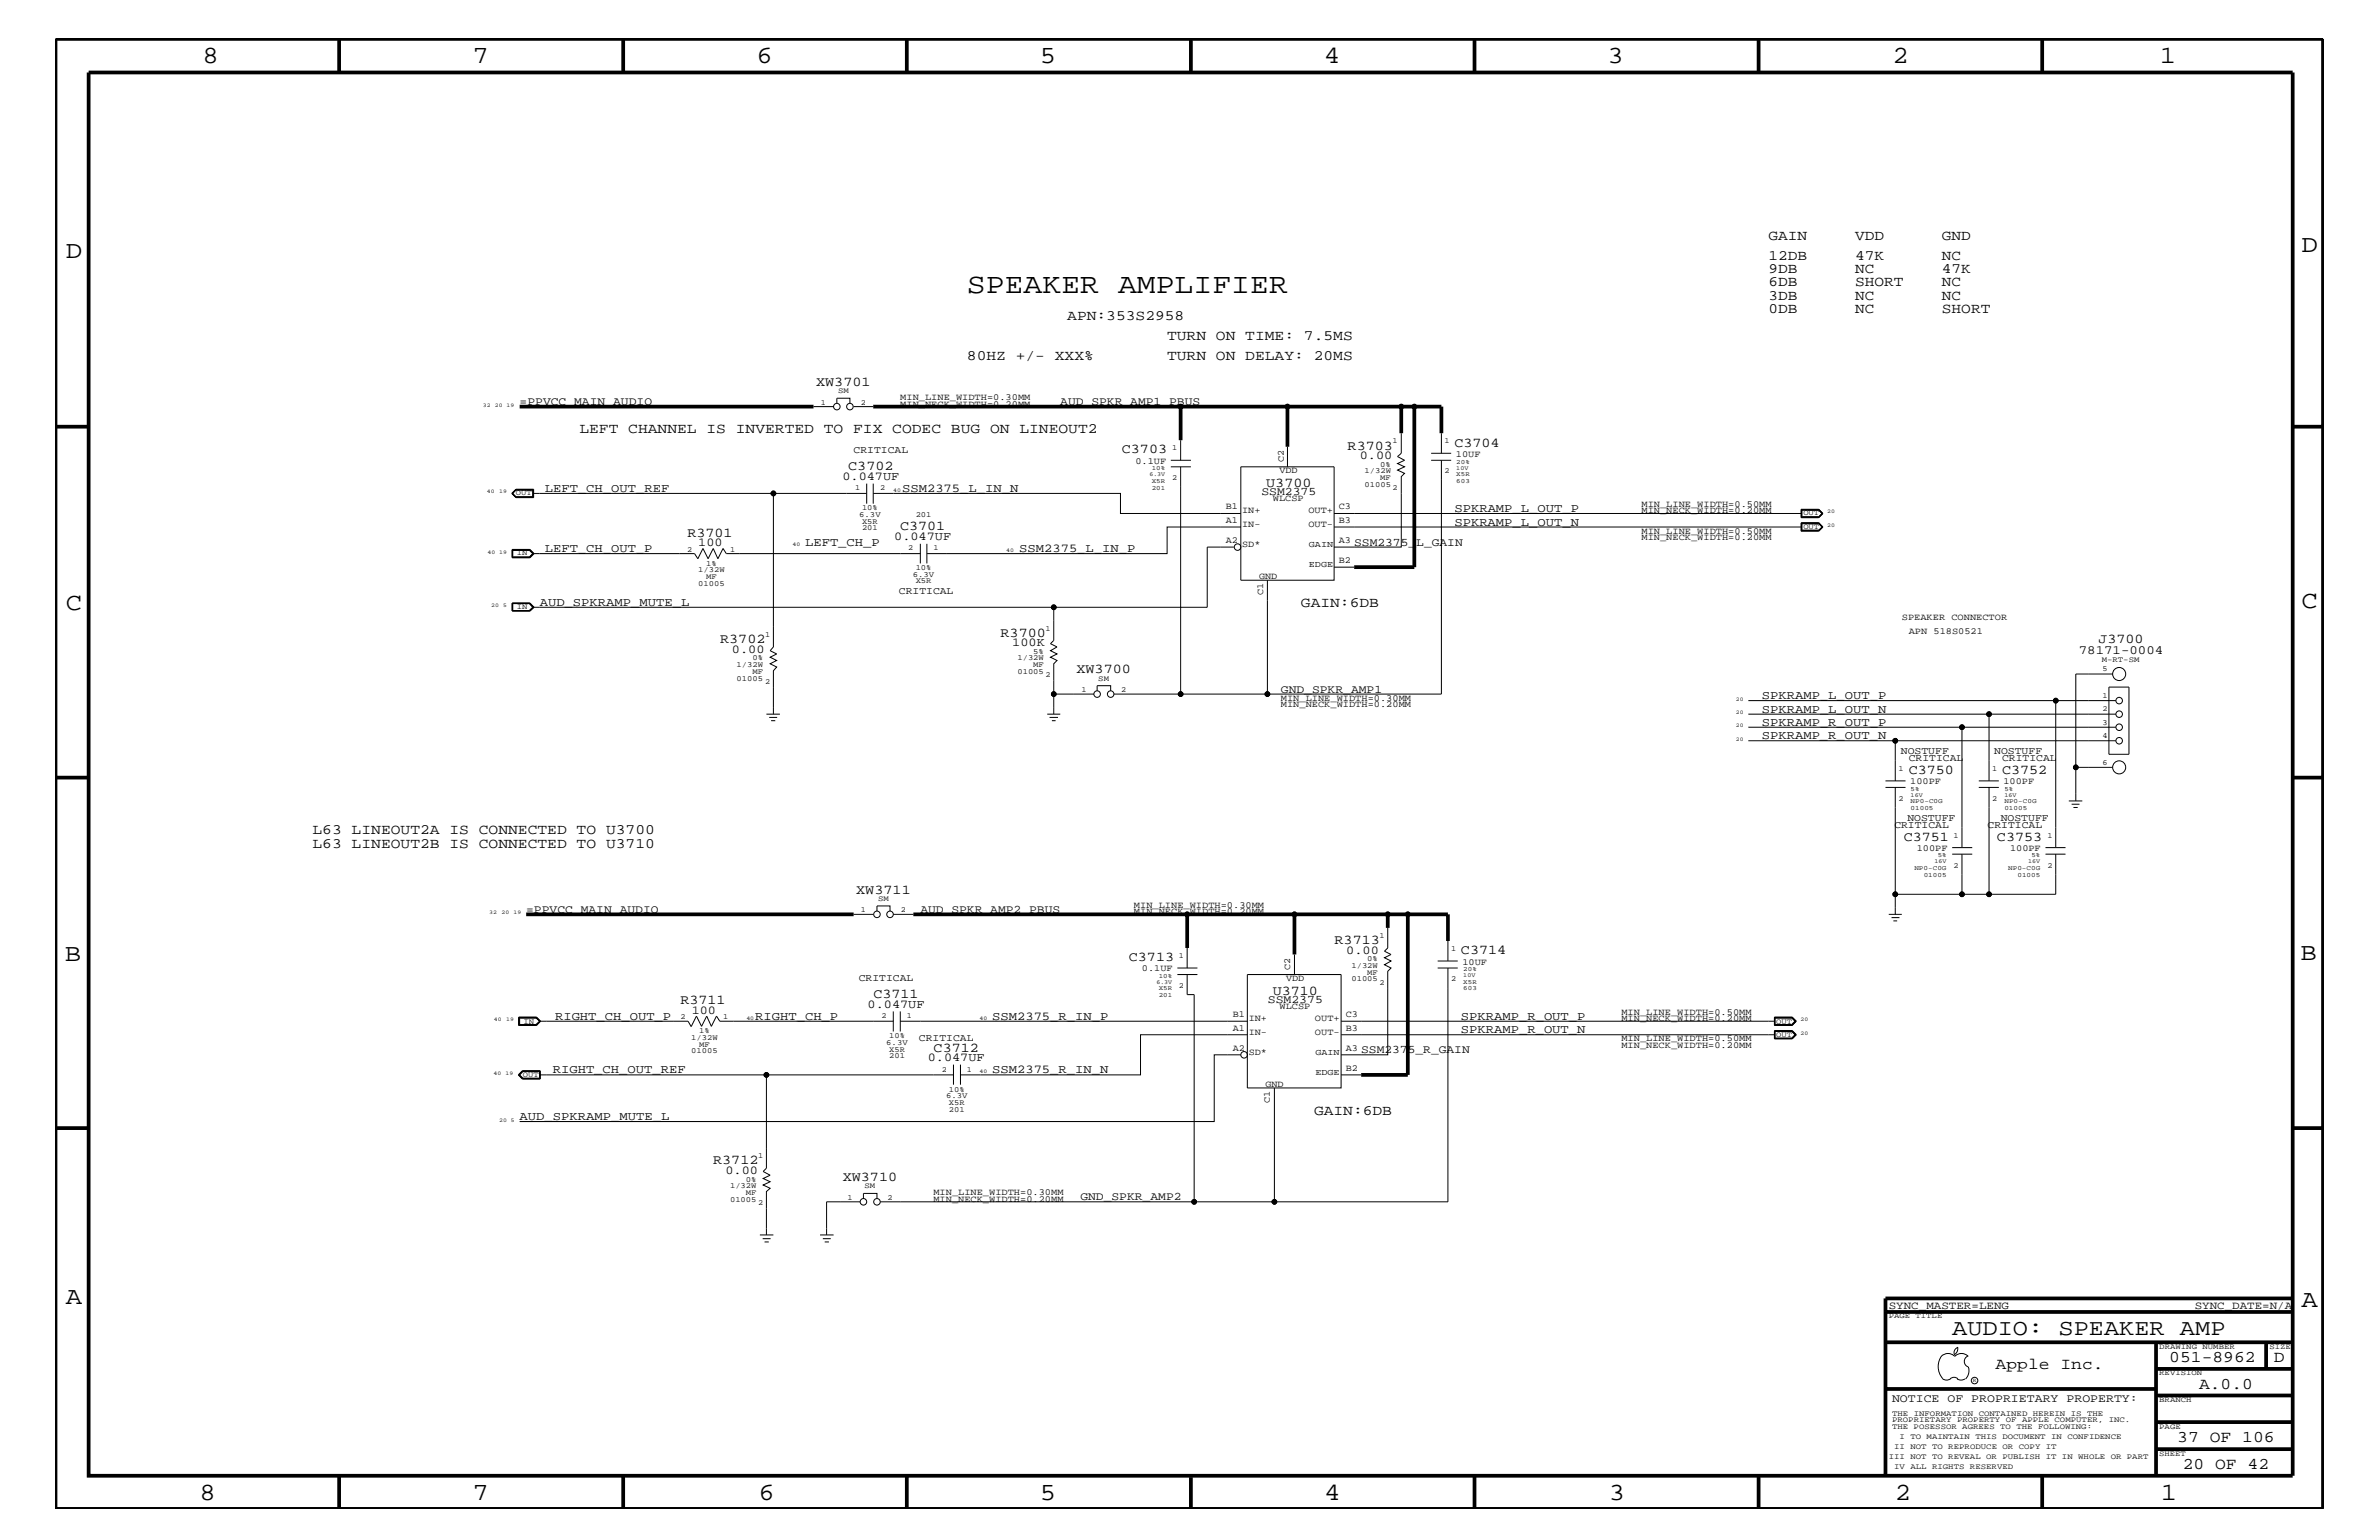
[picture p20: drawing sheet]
<svg xmlns="http://www.w3.org/2000/svg" width="432mm" height="279mm" viewBox="0 0 432 279" stroke-linecap="round" stroke-linejoin="round" font-family="sans-serif">
<defs><g id="words">
<text font-size="5.2" x="175.5" y="53.2">SPEAKER AMPLIFIER</text>
<g font-size="4.5">
<text x="36.7" y="11.5">8</text>
<text x="85.8" y="11.5">7</text>
<text x="137.3" y="11.5">6</text>
<text x="188.7" y="11.5">5</text>
<text x="240.3" y="11.5">4</text>
<text x="291.8" y="11.5">3</text>
<text x="343.5" y="11.5">2</text>
<text x="392" y="11.5">1</text>
<text x="11.9" y="46.8">D</text>
<text x="417.8" y="45.7">D</text>
<text x="11.9" y="110.6">C</text>
<text x="417.7" y="110.3">C</text>
<text x="11.8" y="174.3">B</text>
<text x="417.6" y="174.2">B</text>
<text x="11.9" y="236.7">A</text>
<text x="417.7" y="237.1">A</text>
<text x="36.2" y="272.1">8</text>
<text x="85.8" y="272.1">7</text>
<text x="137.7" y="272.1">6</text>
<text x="188.7" y="272.1">5</text>
<text x="240.4" y="272.1">4</text>
<text x="292" y="272.1">3</text>
<text x="343.9" y="272.1">2</text>
<text x="392.2" y="272.1">1</text>
</g>
<text font-size="4.1" x="354.3" y="242.3">AUDIO: SPEAKER AMP</text>
<g font-size="3">
<text x="362.2" y="248.4">Apple Inc.</text>
<text x="393.7" y="247.1">051-8962</text>
<text x="399.2" y="252">A.0.0</text>
<text x="412.7" y="247.1">D</text>
<text x="395.2" y="261.6">37 OF 106</text>
<text x="396.2" y="266.6">20 OF 42</text>
</g>
<g font-size="2.6">
<text x="321" y="43.5">GAIN</text>
<text x="321" y="47.1">12DB</text>
<text x="336.7" y="47.1">47K</text>
<text x="336.7" y="43.5">VDD</text>
<text x="352.5" y="43.5">GND</text>
<text x="352.5" y="47.1">NC</text>
<text x="321" y="49.6">9DB</text>
<text x="321" y="51.9">6DB</text>
<text x="336.7" y="49.6">NC</text>
<text x="336.7" y="51.9">SHORT</text>
<text x="352.5" y="49.6">47K</text>
<text x="352.5" y="51.9">NC</text>
<text x="193.7" y="58">APN:353S2958</text>
<text x="321" y="54.4">3DB</text>
<text x="321" y="56.8">0DB</text>
<text x="336.7" y="56.8">NC</text>
<text x="336.7" y="54.4">NC</text>
<text x="352.5" y="54.4">NC</text>
<text x="352.5" y="56.8">SHORT</text>
<text x="175.5" y="65.3">80HZ +/- XXX%</text>
<text x="211.8" y="61.7">TURN ON TIME: 7.5MS</text>
<text x="211.8" y="65.3">TURN ON DELAY: 20MS</text>
<text x="105.2" y="78.6">LEFT CHANNEL IS INVERTED TO FIX CODEC BUG ON LINEOUT2</text>
<text x="236.1" y="110.2">GAIN:6DB</text>
<text x="56.7" y="151.3">L63 LINEOUT2A IS CONNECTED TO U3700</text>
<text x="56.7" y="153.8">L63 LINEOUT2B IS CONNECTED TO U3710</text>
<text x="238.5" y="202.3">GAIN:6DB</text>
</g>
<g font-size="2.5">
<text x="148.1" y="70">XW3701</text>
<text x="203.6" y="82.2">C3703</text>
<text x="244.6" y="81.6">R3703</text>
<text x="264" y="81.1">C3704</text>
<text x="154" y="85.3">C3702</text>
<text x="229.8" y="88.3">U3700</text>
<text x="124.8" y="97.4">R3701</text>
<text x="163.4" y="96.2">C3701</text>
<text x="130.7" y="116.7">R3702</text>
<text x="181.6" y="115.5">R3700</text>
<text x="380.9" y="116.7">J3700</text>
<text x="195.4" y="122.1">XW3700</text>
<text x="346.5" y="140.4">C3750</text>
<text x="363.4" y="140.4">C3752</text>
<text x="345.5" y="152.6">C3751</text>
<text x="362.5" y="152.6">C3753</text>
<text x="155.4" y="162.2">XW3711</text>
<text x="242.2" y="171.2">R3713</text>
<text x="265.2" y="173.2">C3714</text>
<text x="204.9" y="174.4">C3713</text>
<text x="123.5" y="182.2">R3711</text>
<text x="158.5" y="181">C3711</text>
<text x="231" y="180.5">U3710</text>
<text x="169.5" y="190.8">C3712</text>
<text x="129.5" y="211.3">R3712</text>
<text x="153" y="214.2">XW3710</text>
</g>
<text font-size="2.3" x="377.3" y="118.6">78171-0004</text>
<g font-size="2.2">
<text x="246.8" y="83.3">0.00</text>
<text x="98.9" y="89.3">LEFT_CH_OUT_REF</text>
<text x="152.9" y="87.1">0.047UF</text>
<text x="163.7" y="89.3">SSM2375_L_IN_N</text>
<text x="264" y="95.4">SPKRAMP_L_OUT_N</text>
<text x="264" y="92.9">SPKRAMP_L_OUT_P</text>
<text x="98.9" y="100.2">LEFT_CH_OUT_P</text>
<text x="126.7" y="99.1">100</text>
<text x="146.1" y="99">LEFT_CH_P</text>
<text x="162.3" y="98">0.047UF</text>
<text x="185" y="100.2">SSM2375_L_IN_P</text>
<text x="98" y="109.9">AUD_SPKRAMP_MUTE_L</text>
<text x="132.8" y="118.5">0.00</text>
<text x="183.7" y="117.3">100K</text>
<text x="319.8" y="126.9">SPKRAMP_L_OUT_P</text>
<text x="319.8" y="131.7">SPKRAMP_R_OUT_P</text>
<text x="319.8" y="129.3">SPKRAMP_L_OUT_N</text>
<text x="319.8" y="134.1">SPKRAMP_R_OUT_N</text>
<text x="244.3" y="173.1">0.00</text>
<text x="100.8" y="185">RIGHT_CH_OUT_P</text>
<text x="125.6" y="184">100</text>
<text x="137.1" y="185">RIGHT_CH_P</text>
<text x="157.5" y="182.9">0.047UF</text>
<text x="180.1" y="185">SSM2375_R_IN_P</text>
<text x="265.2" y="185">SPKRAMP_R_OUT_P</text>
<text x="265.2" y="187.5">SPKRAMP_R_OUT_N</text>
<text x="100.3" y="194.8">RIGHT_CH_OUT_REF</text>
<text x="168.4" y="192.6">0.047UF</text>
<text x="180.1" y="194.8">SSM2375_R_IN_N</text>
<text x="94.3" y="203.2">AUD_SPKRAMP_MUTE_L</text>
<text x="131.7" y="213">0.00</text>
</g>
<g font-size="2.1">
<text x="94.3" y="73.5">=PPVCC_MAIN_AUDIO</text>
<text x="192.4" y="73.5">AUD_SPKR_AMP1_PBUS</text>
<text x="228.9" y="89.8">SSM2375</text>
<text x="245.8" y="99">SSM2375_L_GAIN</text>
<text x="232.5" y="125.7">GND_SPKR_AMP1</text>
<text x="95.5" y="165.6">=PPVCC_MAIN_AUDIO</text>
<text x="167" y="165.6">AUD_SPKR_AMP2_PBUS</text>
<text x="230.1" y="181.9">SSM2375</text>
<text x="247.1" y="191.1">SSM2375_R_GAIN</text>
<text x="196.1" y="217.8">GND_SPKR_AMP2</text>
<text x="343.4" y="254.4">NOTICE OF PROPRIETARY PROPERTY:</text>
</g>
<g font-size="2">
<text x="342.8" y="237.4">SYNC_MASTER=LENG</text>
<text x="398.4" y="237.4">SYNC_DATE=N/A</text>
</g>
<g font-size="1.9">
<text x="154.9" y="82.2">CRITICAL</text>
<text x="163.2" y="107.7">CRITICAL</text>
<text x="345" y="136.8">NOSTUFF</text>
<text x="362" y="136.8">NOSTUFF</text>
<text x="346.5" y="138">CRITICAL</text>
<text x="363.4" y="138">CRITICAL</text>
<text x="346.2" y="149">NOSTUFF</text>
<text x="363.1" y="149">NOSTUFF</text>
<text x="343.8" y="150.1">CRITICAL</text>
<text x="360.8" y="150.1">CRITICAL</text>
<text x="155.9" y="178">CRITICAL</text>
<text x="166.8" y="188.9">CRITICAL</text>
</g>
<g font-size="1.7">
<text x="163.4" y="73.8">MIN_NECK_WIDTH=0.20MM</text>
<text x="163.4" y="72.6">MIN_LINE_WIDTH=0.30MM</text>
<text x="233" y="83.8" transform="rotate(-90 233 83.8)">C2</text>
<text x="264.2" y="82.8">10UF</text>
<text x="206.1" y="84.1">0.1UF</text>
<text x="232.2" y="85.9">VDD</text>
<text x="222.5" y="94.9">A1</text>
<text x="222.5" y="92.4">B1</text>
<text x="225.5" y="95.6">IN-</text>
<text x="225.5" y="93.2">IN+</text>
<text x="231.1" y="91">WLCSP</text>
<text x="237.5" y="93.2">OUT+</text>
<text x="237.5" y="95.6">OUT-</text>
<text x="243" y="94.9">B3</text>
<text x="243" y="92.4">C3</text>
<text x="297.9" y="92">MIN_LINE_WIDTH=0.50MM</text>
<text x="297.9" y="93.2">MIN_NECK_WIDTH=0.20MM</text>
<text x="222.5" y="98.5">A2</text>
<text x="225.5" y="99.3">SD*</text>
<text x="243" y="98.5">A3</text>
<text x="297.9" y="96.8">MIN_LINE_WIDTH=0.50MM</text>
<text x="297.9" y="98">MIN_NECK_WIDTH=0.20MM</text>
<text x="228.5" y="105">GND</text>
<text x="229.3" y="108" transform="rotate(-90 229.3 108)">C1</text>
<text x="243" y="102.1">B2</text>
<text x="345.2" y="112.6">SPEAKER CONNECTOR</text>
<text x="346.5" y="115">APN 518S0521</text>
<text x="232.5" y="128.3">MIN_NECK_WIDTH=0.20MM</text>
<text x="232.5" y="127.1">MIN_LINE_WIDTH=0.30MM</text>
<text x="346.7" y="142.3">100PF</text>
<text x="363.6" y="142.3">100PF</text>
<text x="347.9" y="154.4">100PF</text>
<text x="364.8" y="154.4">100PF</text>
<text x="205.8" y="164.7">MIN_LINE_WIDTH=0.30MM</text>
<text x="205.8" y="165.9">MIN_NECK_WIDTH=0.20MM</text>
<text x="207.3" y="176.2">0.1UF</text>
<text x="233.4" y="178">VDD</text>
<text x="234.2" y="176" transform="rotate(-90 234.2 176)">C2</text>
<text x="265.4" y="175">10UF</text>
<text x="223.8" y="184.6">B1</text>
<text x="226.7" y="185.3">IN+</text>
<text x="232.2" y="183.1">WLCSP</text>
<text x="238.7" y="185.3">OUT+</text>
<text x="244.3" y="184.6">C3</text>
<text x="294.3" y="184.1">MIN_LINE_WIDTH=0.50MM</text>
<text x="294.3" y="185.3">MIN_NECK_WIDTH=0.20MM</text>
<text x="223.8" y="187">A1</text>
<text x="223.8" y="190.6">A2</text>
<text x="226.7" y="191.4">SD*</text>
<text x="226.7" y="187.7">IN-</text>
<text x="238.7" y="187.7">OUT-</text>
<text x="244.3" y="190.6">A3</text>
<text x="244.3" y="187">B3</text>
<text x="294.3" y="190.2">MIN_NECK_WIDTH=0.20MM</text>
<text x="294.3" y="188.9">MIN_LINE_WIDTH=0.50MM</text>
<text x="229.7" y="197.2">GND</text>
<text x="244.3" y="194.3">B2</text>
<text x="230.5" y="200.1" transform="rotate(-90 230.5 200.1)">C1</text>
<text x="169.4" y="216.9">MIN_LINE_WIDTH=0.30MM</text>
<text x="169.4" y="218">MIN_NECK_WIDTH=0.20MM</text>
</g>
<g font-size="1.6">
<text x="237.6" y="99.3">GAIN</text>
<text x="237.6" y="102.9">EDGE</text>
<text x="238.8" y="191.4">GAIN</text>
<text x="238.8" y="195">EDGE</text>
</g>
<g font-size="1.4">
<text x="152.1" y="71.3">SM</text>
<text x="149" y="73.4">1</text>
<text x="156.3" y="73.4">2</text>
<text x="212.8" y="81.6">1</text>
<text x="252.7" y="80.5">1</text>
<text x="262.2" y="80.5">1</text>
<text x="93.6" y="89.9">OUT</text>
<text x="155.2" y="88.9">1</text>
<text x="159.8" y="88.9">2</text>
<text x="212.8" y="87.1">2</text>
<text x="247.7" y="88.3">01005</text>
<text x="247.7" y="85.9">1/32W</text>
<text x="250.5" y="87.1">MF</text>
<text x="250.5" y="84.7">0%</text>
<text x="252.7" y="88.9">2</text>
<text x="262.2" y="85.9">2</text>
<text x="156" y="93.8">6.3V</text>
<text x="156.5" y="95">X5R</text>
<text x="156.5" y="92.6">10%</text>
<text x="166.2" y="93.8">201</text>
<text x="327.3" y="93.5">OUT</text>
<text x="327.3" y="96">OUT</text>
<text x="93.8" y="100.8">IN</text>
<text x="124.7" y="100.1">2</text>
<text x="132.5" y="100.1">1</text>
<text x="156.5" y="96.2">201</text>
<text x="164.8" y="99.9">2</text>
<text x="169.4" y="99.9">1</text>
<text x="126.7" y="103.8">1/32W</text>
<text x="126.7" y="106.3">01005</text>
<text x="128.1" y="102.6">1%</text>
<text x="128.1" y="105">MF</text>
<text x="165.7" y="104.7">6.3V</text>
<text x="166.2" y="105.9">X5R</text>
<text x="166.2" y="103.5">10%</text>
<text x="93.8" y="110.5">IN</text>
<text x="136.6" y="119.8">0%</text>
<text x="138.9" y="115.6">1</text>
<text x="184.7" y="119.8">1/32W</text>
<text x="187.5" y="118.6">5%</text>
<text x="189.7" y="114.4">1</text>
<text x="133.7" y="123.5">01005</text>
<text x="133.7" y="121">1/32W</text>
<text x="136.6" y="122.3">MF</text>
<text x="138.9" y="124.1">2</text>
<text x="184.7" y="122.3">01005</text>
<text x="187.5" y="121">MF</text>
<text x="189.7" y="122.9">2</text>
<text x="196.3" y="125.5">1</text>
<text x="199.3" y="123.5">SM</text>
<text x="203.5" y="125.5">2</text>
<text x="381.5" y="120.1">M-RT-SM</text>
<text x="381.6" y="121.8">5</text>
<text x="381.6" y="126.6">1</text>
<text x="381.6" y="129.1">2</text>
<text x="381.6" y="131.5">3</text>
<text x="381.6" y="133.9">4</text>
<text x="344.6" y="139.8">1</text>
<text x="361.6" y="139.8">1</text>
<text x="381.6" y="138.7">6</text>
<text x="344.6" y="145.3">2</text>
<text x="361.6" y="145.3">2</text>
<text x="354.6" y="152">1</text>
<text x="371.6" y="152">1</text>
<text x="354.6" y="157.4">2</text>
<text x="371.6" y="157.4">2</text>
<text x="156.3" y="165.6">1</text>
<text x="159.4" y="163.5">SM</text>
<text x="163.5" y="165.6">2</text>
<text x="214" y="173.8">1</text>
<text x="250.4" y="170.1">1</text>
<text x="263.4" y="172.6">1</text>
<text x="214" y="179.3">2</text>
<text x="245.3" y="178">01005</text>
<text x="245.3" y="175.6">1/32W</text>
<text x="248.2" y="174.4">0%</text>
<text x="248.2" y="176.8">MF</text>
<text x="250.4" y="178.7">2</text>
<text x="263.4" y="178">2</text>
<text x="95" y="185.7">IN</text>
<text x="123.5" y="184.9">2</text>
<text x="131.2" y="184.9">1</text>
<text x="160" y="184.7">2</text>
<text x="164.6" y="184.7">1</text>
<text x="322.4" y="185.7">OUT</text>
<text x="125.4" y="188.7">1/32W</text>
<text x="125.4" y="191.1">01005</text>
<text x="126.9" y="187.5">1%</text>
<text x="126.9" y="189.9">MF</text>
<text x="160.9" y="189.5">6.3V</text>
<text x="161.4" y="188.3">10%</text>
<text x="161.4" y="192">201</text>
<text x="161.4" y="190.8">X5R</text>
<text x="322.4" y="188.1">OUT</text>
<text x="94.9" y="195.4">OUT</text>
<text x="170.9" y="194.4">2</text>
<text x="175.5" y="194.4">1</text>
<text x="171.7" y="199.2">6.3V</text>
<text x="172.2" y="198.1">10%</text>
<text x="172.2" y="200.4">X5R</text>
<text x="172.2" y="201.7">201</text>
<text x="132.5" y="215.6">1/32W</text>
<text x="135.4" y="214.4">0%</text>
<text x="137.6" y="210.2">1</text>
<text x="156.9" y="215.6">SM</text>
<text x="132.5" y="218">01005</text>
<text x="135.4" y="216.9">MF</text>
<text x="137.6" y="218.6">2</text>
<text x="153.8" y="217.7">1</text>
<text x="161.1" y="217.7">2</text>
<text x="342.8" y="239.2">PAGE TITLE</text>
<text x="391.9" y="244.7">DRAWING NUMBER</text>
<text x="411.9" y="244.7">SIZE</text>
<text x="391.9" y="249.5">REVISION</text>
<text x="343.4" y="256.8">THE INFORMATION CONTAINED HEREIN IS THE</text>
<text x="391.9" y="254.4">BRANCH</text>
<text x="343.4" y="259.3">THE POSESSOR AGREES TO THE FOLLOWING:</text>
<text x="343.4" y="258">PROPRIETARY PROPERTY OF APPLE COMPUTER, INC.</text>
<text x="343.8" y="262.9">II NOT TO REPRODUCE OR COPY IT</text>
<text x="344.8" y="261.1">I TO MAINTAIN THIS DOCUMENT IN CONFIDENCE</text>
<text x="391.9" y="259.3">PAGE</text>
<text x="342.8" y="264.7">III NOT TO REVEAL OR PUBLISH IT IN WHOLE OR PART</text>
<text x="343.8" y="266.6">IV ALL RIGHTS RESERVED</text>
<text x="391.9" y="264.1">SHEET</text>
</g>
<g font-size="1.2">
<text x="209" y="85.3">10%</text>
<text x="209" y="88.8">201</text>
<text x="209" y="87.6">X5R</text>
<text x="264.3" y="86.4">X5R</text>
<text x="264.3" y="87.6">603</text>
<text x="264.3" y="84.1">20%</text>
<text x="346.8" y="143.5">5%</text>
<text x="363.8" y="143.5">5%</text>
<text x="346.8" y="145.7">NP0-C0G</text>
<text x="346.8" y="147">01005</text>
<text x="363.8" y="145.7">NP0-C0G</text>
<text x="363.8" y="147">01005</text>
<text x="351.7" y="155.6">5%</text>
<text x="368.7" y="155.6">5%</text>
<text x="347.5" y="157.9">NP0-C0G</text>
<text x="349.2" y="159.1">01005</text>
<text x="364.5" y="157.9">NP0-C0G</text>
<text x="366.2" y="159.1">01005</text>
<text x="210.3" y="177.4">10%</text>
<text x="210.3" y="179.7">X5R</text>
<text x="265.6" y="179.7">603</text>
<text x="265.6" y="176.2">20%</text>
<text x="265.6" y="178.5">X5R</text>
<text x="210.3" y="181">201</text>
</g>
<g font-size="1.1">
<text x="208.6" y="86.4">6.3V</text>
<text x="264.3" y="85.2">10V</text>
<text x="346.8" y="144.6">16V</text>
<text x="363.8" y="144.6">16V</text>
<text x="351.1" y="156.7">16V</text>
<text x="368.1" y="156.7">16V</text>
<text x="209.9" y="178.5">6.3V</text>
<text x="265.6" y="177.3">10V</text>
</g>
<g font-size="1">
<text x="87.6" y="73.8">32</text>
<text x="89.8" y="73.8">20 19</text>
<text x="88.4" y="89.5">40</text>
<text x="90.6" y="89.5">19</text>
<text x="162.1" y="89.3">40</text>
<text x="331.6" y="93.2">20</text>
<text x="331.6" y="95.6">20</text>
<text x="88.5" y="100.4">40 19</text>
<text x="143.9" y="99">40</text>
<text x="182.6" y="100.2">40</text>
<text x="89.2" y="110.2">20</text>
<text x="91.4" y="110.2">5</text>
<text x="315.1" y="131.9">20</text>
<text x="315.1" y="129.6">20</text>
<text x="315.1" y="127.1">20</text>
<text x="315.1" y="134.4">20</text>
<text x="88.8" y="165.9">32</text>
<text x="91" y="165.9">20</text>
<text x="93.2" y="165.9">19</text>
<text x="89.7" y="185.3">40</text>
<text x="91.9" y="185.3">19</text>
<text x="135.5" y="185">40</text>
<text x="177.8" y="185">40</text>
<text x="326.8" y="185.3">20</text>
<text x="326.8" y="187.7">20</text>
<text x="89.6" y="195">40</text>
<text x="91.8" y="195">19</text>
<text x="177.8" y="194.8">40</text>
<text x="90.6" y="203.5">20 5</text>
<text x="358.1" y="250.7">R</text>
</g>
</g></defs>
<g fill="none" stroke="#000" stroke-width=".18">
<path d="M147.7 73.8h3.6M151.9 73.2v-1h2.4v1M154.9 73.8h3.6M214.3 79.9v3.6M254.3 78.6v3.6l-.6 .6 1.2 .7-1.2 .6 1.2 .6-1.2 .6 1.2 .6-.6 .6v12.8h-12.2M261.6 78.6v3.6M93 89.5l.6-.7h3.2v1.4h-3.2zM93 99.7h3.2l.7 .7-.7 .8h-3.2zM93 99.8h3.2l.7 .6-.7 .7h-3.2M93 99.9h3.1l.6 .5M93 89.5l.6-.6h3.1v1.2h-3.1zM93 99.8v1.3"/>
<path d="M93.6 88.8h3.3v1.5h-3.3l-.7-.8zM96.1 99.8l.7 .6-.7 .7M96.7 89.5h43.7M157.3 89.5h-16.9v27.9l-.6 .7 1.2 .5-1.2 .6 1.2 .6-1.2 .6 1.2 .6-.6 .7v7.9M157.3 87.7v3.7M158.5 87.7v3.7M158.5 89.5h44.9v3.7h21.8M167 98.7v3.5M168.2 98.7v3.5M212.5 83.5h3.7M212.5 84.7h3.7M214.3 84.7v41.2h-12.1"/>
<path d="M223.9 99.3h-4.8v10.9h-27.8v6l-.6 .6 1.2 .6-1.2 .7 1.2 .5-1.2 .6 1.2 .6-.6 .6v5.5M225.2 95.6h-13.4v4.8h-43.6M225.2 84.7h16.9v20.6h-16.9zM233.7 81.1v3.6M242.1 93.2h85M242.1 95.6h85M259.8 82.2h3.6M259.8 83.5h3.6M261.6 83.5v42.4h-31.6M326.9 92.4h3.2l.8 .8-.8 .7h-3.2zM326.9 94.9h3.2l.8 .7-.8 .8h-3.2zM327 94.9v1.4h3.1l.7-.7"/>
<path d="M327 96.2h3.1M327 92.5h3.1l.7 .7-.7 .6h-3.1zM327 94.9h3.1l.7 .7M327.1 92.6h3l.6 .6-.6 .6h-3zM330.1 94.9l.7 .7M330.1 96.2l.6-.6-.6-.6h-3v1.2M330.8 95.6l-.7 .6M93 109.5h3.1l.6 .7M93 109.5h3.1l.7 .7-.7 .6M93 109.5v1.3h3.1M96.2 109.4l.7 .8-.7 .7M96.2 109.4h-3.2v1.5h3.2"/>
<path d="M96.7 100.4h29.4l.6 1 .9-1.9 .9 1.9 1-1.9 .8 1.9 .9-1.9 .6 .9h35.2M96.7 110.2h94.6M96.7 100.4l-.6 .6h-3.1M96.7 110.2l-.6 .6M230 105.3v20.6h-15.7M242.1 102.9h3.7M139.1 129.6h2.5M139.6 130.2h1.5M140 130.8h.7M190.1 129.6h2.3M190.5 130.2h1.5M190.9 130.8h.7"/>
<path d="M198.5 125.9h-7.2v3.7M199.1 125.3v-.9h2.5v.9M317.3 129.6h43.7M317.3 134.4h26.7M317.3 131.9h38.8M317.3 127.1h55.8M382.8 124.7h3.6v12.1h-3.6zM383.5 139.2h-6.7v6.1M383.5 122.3h-6.7v16.9M384 127.1h-10.9v26.7M384 134.4h-40v7.3M384 129.6h-23v12.1"/>
<path d="M384 131.9h-27.9v21.9M342.2 141.7h3.7M342.2 142.9h3.7M344 142.9v19.3h12.1M354.3 153.8h3.7M354.3 155h3.7M356.1 155v7.2M359.2 141.7h3.6M359.2 142.9h3.6M361 142.9v19.3h12.1v-7.2M371.3 153.8h3.6M371.3 155h3.6"/>
<path d="M375.5 145.3h2.5M376 145.9h1.4M376.3 146.5h.8M154.9 165.9h3.6M159.2 165.3v-.9h2.3v.9M162.1 165.9h3.7M213.7 176.8h3.6M213.7 175.6h3.6M215.5 176.8v3.7h1.2v37.5h-56.9M215.5 172v3.6M226.4 176.8h17v20.6h-17zM234.9 173.2v3.6"/>
<path d="M251.9 168.3v3.7l-.6 .6 1.2 .6-1.2 .6 1.2 .6-1.2 .6 1.2 .6-.6 .6v15.2h-8.5M260.9 174.4h3.7M260.9 175.6h3.7M262.8 175.6v42.4h-31.5v-20.6M262.8 170.7v3.7M342.8 165.9h2.4M343.3 166.5h1.5M343.7 167.1h.6M344 162.2v3.7M356.1 162.2h4.9M94.1 184.5h3.3l.7 .8-.7 .7h-3.3zM94.1 184.6h3.3l.6 .7-.6 .7"/>
<path d="M94.2 184.7h3.2l.6 .6-.6 .7h-3.2zM94.3 184.7v1.2h3l.7-.6M94.8 194.3h3.2v1.5h-3.2l-.7-.8zM94.8 194.3h3.2M94.8 195.7h3.2M94.8 194.3l-.6 .7 .6 .7M94.8 194.3l-.7 .7 .7 .7M97.3 184.7l.7 .6M98 194.3v1.4M98 195h41.1M98 185.3h26.9l.6 1M98 194.4h-3.1l-.6 .6 .6 .6h3.1"/>
<path d="M162.1 185.3h-31.5l-.6-1-.9 1.9-.8-1.9-1 1.9-.9-1.9-.9 1.9M162.1 183.5v3.6M163.4 185.3h63M163.4 183.5v3.6M173.1 195h-34v16.9l-.6 .6 1.3 .7-1.3 .6 1.3 .6-1.3 .6 1.3 .6-.7 .6v7.9M173.1 193.2v3.6M174.3 193.2v3.6M225.2 191.4h-4.8v12.1h-126.1M226.4 187.7h-19.4v7.3h-32.7M243.4 195h3.7M243.4 185.3h78.8M243.4 187.7h78.8"/>
<path d="M322.1 184.5h3.2l.8 .8-.8 .7h-3.2zM322.1 184.6h3.2l.7 .7-.7 .7M322.1 187.1h3.2M322.1 187h3.2l.8 .7-.8 .8h-3.2zM322.1 188.4h3.2M322.2 187.1v1.3M322.2 184.7h3.1l.6 .6-.6 .7h-3.1zM322.2 187.1h3l.6 .6-.6 .6h-3M325.2 184.7l.6 .6-.6 .6h-3M325.3 187.1l.7 .6-.7 .7M325.3 187.1l.6 .6-.6 .7M156.1 218h-6.1v6.1"/>
<path d="M156.7 217.5v-1h2.5v1M216.7 218h14.6M137.9 224.1h2.5M138.4 224.7h1.5M138.8 225.3h.7M148.8 224.1h2.5M149.4 224.7h1.4M149.7 225.3h.8M352.3 246.1a1.69 1.69 0 0 1 2.5 0 1.72 1.72 0 0 1 2.4 0M352.4 246a3.2 3.2 0 0 0 .4 4.3l.8 .1 .4-.2M354 250.2l.7-.3 .7 .3M355.2 250.2l.7 .2 .7-.2"/>
<path d="M355.3 244.4v.3a1.18 1.18 0 0 1-.6 1.1M355.4 244.4a.99 .99 0 0 0-.6 1.4M357.2 246a1.04 1.04 0 0 0-.7 1 1.04 1.04 0 0 0 .7 1M357.3 248l.1 .7a2.11 2.11 0 0 1-.6 1.5"/>
<circle cx="151.9" cy="73.8" r=".59"/>
<circle cx="154.3" cy="73.8" r=".59"/>
<circle cx="214.3" cy="73.8" r=".42"/>
<circle cx="233.7" cy="73.8" r=".42"/>
<circle cx="254.3" cy="73.8" r=".42"/>
<circle cx="256.7" cy="73.8" r=".42"/>
<circle cx="140.4" cy="89.5" r=".42"/>
<circle cx="224.6" cy="99.3" r=".59"/>
<circle cx="191.3" cy="110.2" r=".42"/>
<circle cx="191.3" cy="125.9" r=".42"/>
<circle cx="199.1" cy="125.9" r=".59"/>
<circle cx="201.6" cy="125.9" r=".59"/>
<circle cx="214.3" cy="125.9" r=".42"/>
<circle cx="230" cy="125.9" r=".42"/>
<circle cx="344" cy="134.4" r=".42"/>
<circle cx="356.1" cy="131.9" r=".42"/>
<circle cx="361" cy="129.6" r=".42"/>
<circle cx="373.1" cy="127.1" r=".42"/>
<circle cx="376.8" cy="139.2" r=".42"/>
<circle cx="384.6" cy="139.2" r="1.19"/>
<circle cx="384.6" cy="122.3" r="1.19"/>
<circle cx="384.6" cy="134.4" r=".59"/>
<circle cx="384.6" cy="131.9" r=".59"/>
<circle cx="384.6" cy="129.6" r=".59"/>
<circle cx="384.6" cy="127.1" r=".59"/>
<circle cx="159.2" cy="165.9" r=".59"/>
<circle cx="161.5" cy="165.9" r=".59"/>
<circle cx="215.5" cy="165.9" r=".42"/>
<circle cx="234.9" cy="165.9" r=".42"/>
<circle cx="251.9" cy="165.9" r=".42"/>
<circle cx="255.5" cy="165.9" r=".42"/>
<circle cx="344" cy="162.2" r=".42"/>
<circle cx="356.1" cy="162.2" r=".42"/>
<circle cx="361" cy="162.2" r=".42"/>
<circle cx="139.1" cy="195" r=".42"/>
<circle cx="225.8" cy="191.4" r=".59"/>
<circle cx="156.7" cy="218" r=".59"/>
<circle cx="159.2" cy="218" r=".59"/>
<circle cx="216.7" cy="218" r=".42"/>
<circle cx="231.3" cy="218" r=".42"/>
<circle cx="358.4" cy="250.5" r=".59"/>
</g>
<g fill="none" stroke="#000" stroke-width=".68" stroke-linecap="butt">
<path d="M10.1 7.1h411.5v266.7h-411.5zM16.1 13.2h400v254.5h-400zM61.6 7.1v6.1M113.1 7.1v6.1M164.6 7.1v6.1M216.2 7.1v6.1M267.6 7.1v6.1M319.2 7.1v6.1M370.7 7.1v6.1M10.1 77.4h6M94.3 73.8h53.4M158.5 73.8h55.8"/>
<path d="M233.7 73.8h-19.4v6.1M254.3 73.8h7.3v4.8M254.3 73.8v4.8M254.3 73.8h-20.6v7.3M256.7 73.8v29.1h-10.9M416.1 77.4h5.5M10.1 141.1h6M416.1 141.1h5.5M95.5 165.9h59.4M165.8 165.9h49.7M234.9 165.9h-19.4v6.1M251.9 165.9v2.4"/>
<path d="M251.9 165.9h-17v7.3M251.9 165.9h10.9v4.8M255.5 165.9v29.1h-8.4M10.1 204.7h6M416.1 204.7h5.5M342.2 238h73.9M416.1 235.6h-73.9v32.1M342.2 243.5h73.9M342.2 252h49.1M391.3 258h24.8M391.3 253.2h24.8M391.3 248.4h24.8"/>
<path d="M391.3 243.5v24.2M411.3 243.5v4.9M61.6 267.7v6.1M113.1 267.7v6.1M164.6 267.7v6.1M216.2 268v5.8M267.6 267.7v6.1M319.2 267.7v6.1M370.7 267.7v6.1M391.3 262.9h24.8"/>
</g>
<g fill="#000">
<circle cx="214.3" cy="73.8" r=".42"/>
<circle cx="233.7" cy="73.8" r=".42"/>
<circle cx="254.3" cy="73.8" r=".42"/>
<circle cx="256.7" cy="73.8" r=".42"/>
<circle cx="140.4" cy="89.5" r=".42"/>
<circle cx="191.3" cy="110.2" r=".42"/>
<circle cx="191.3" cy="125.9" r=".42"/>
<circle cx="214.3" cy="125.9" r=".42"/>
<circle cx="230" cy="125.9" r=".42"/>
<circle cx="344" cy="134.4" r=".42"/>
<circle cx="356.1" cy="131.9" r=".42"/>
<circle cx="361" cy="129.6" r=".42"/>
<circle cx="373.1" cy="127.1" r=".42"/>
<circle cx="376.8" cy="139.2" r=".42"/>
<circle cx="215.5" cy="165.9" r=".42"/>
<circle cx="234.9" cy="165.9" r=".42"/>
<circle cx="251.9" cy="165.9" r=".42"/>
<circle cx="255.5" cy="165.9" r=".42"/>
<circle cx="344" cy="162.2" r=".42"/>
<circle cx="356.1" cy="162.2" r=".42"/>
<circle cx="361" cy="162.2" r=".42"/>
<circle cx="139.1" cy="195" r=".42"/>
<circle cx="216.7" cy="218" r=".42"/>
<circle cx="231.3" cy="218" r=".42"/>
</g>
<use href="#words"/>
</svg>
